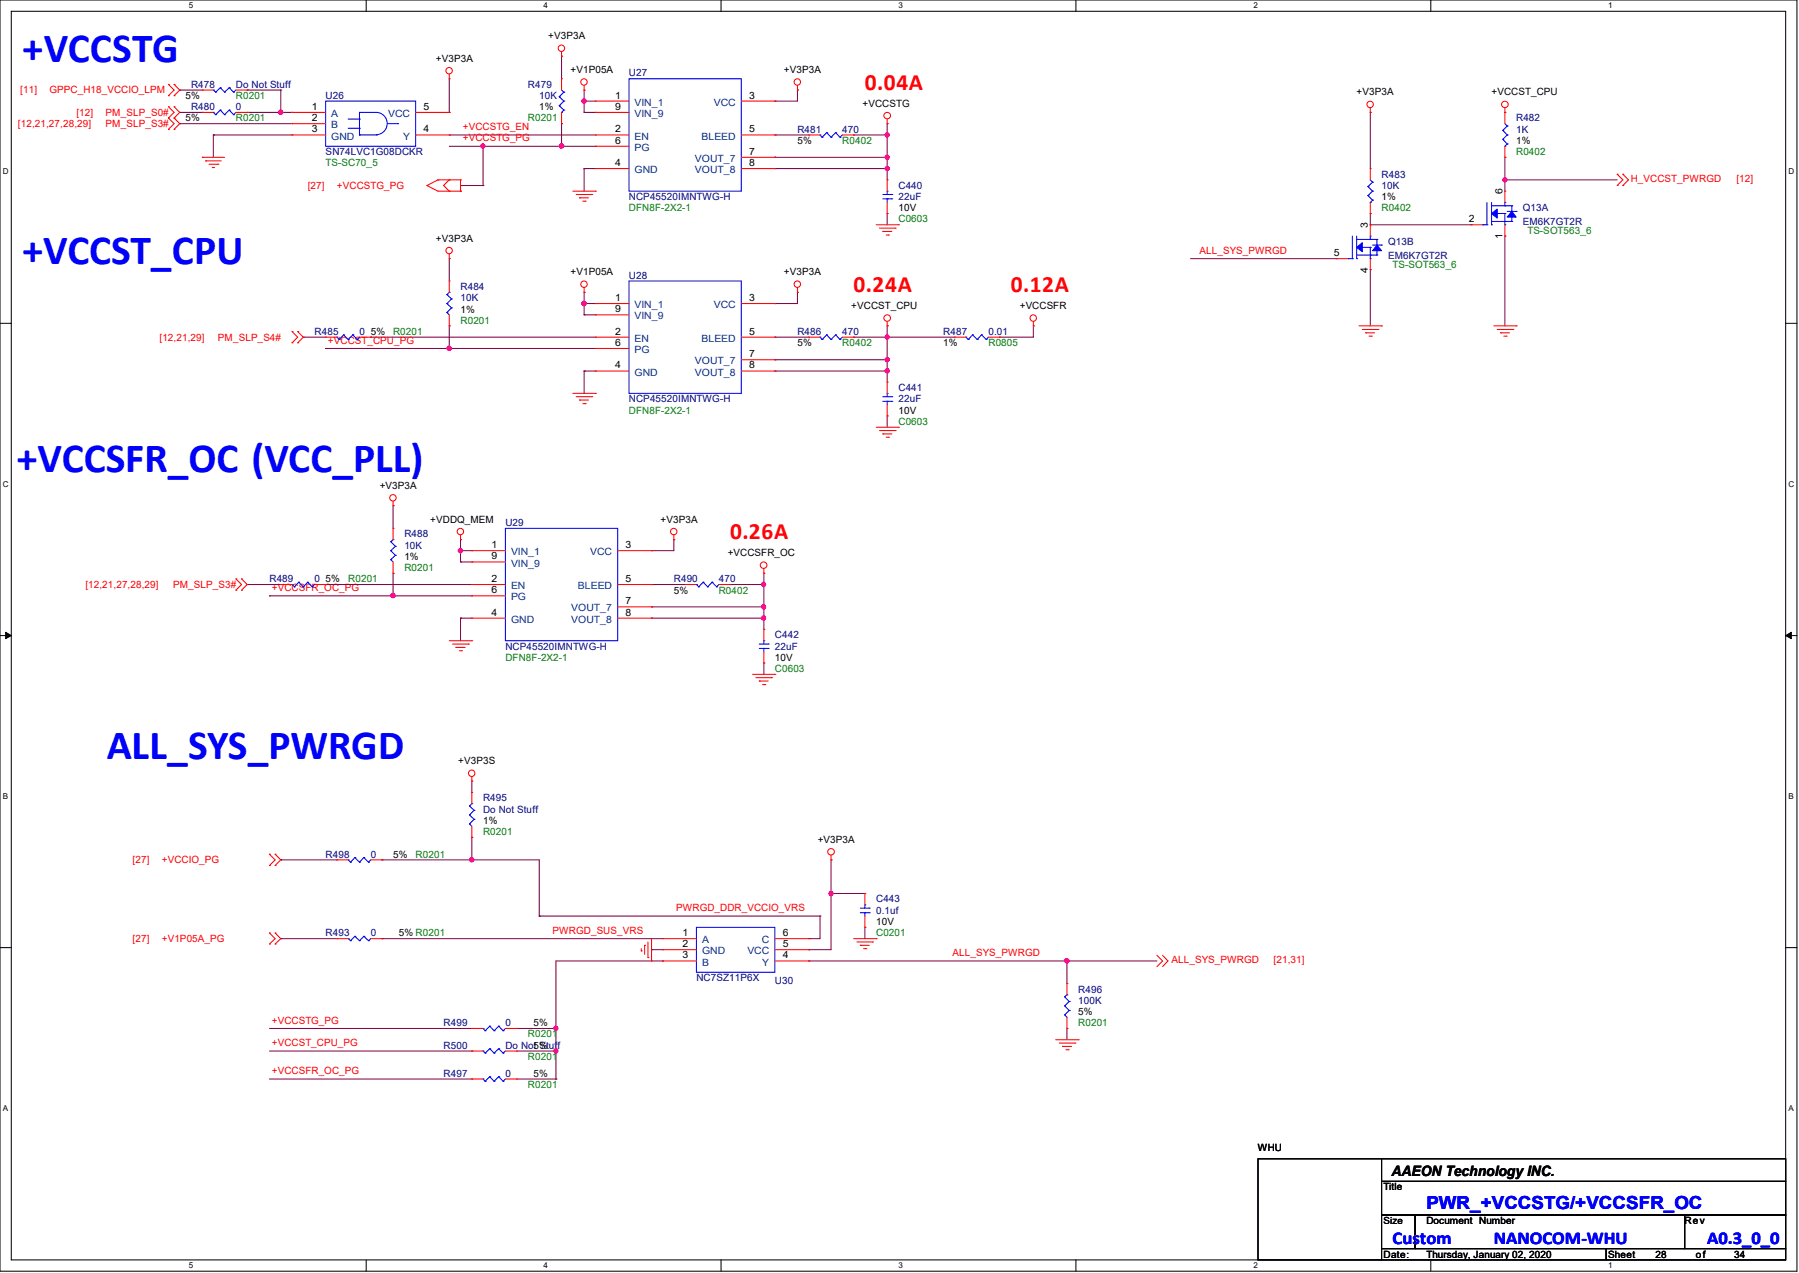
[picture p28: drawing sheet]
<svg xmlns="http://www.w3.org/2000/svg" width="297mm" height="210mm" viewBox="0 0 297 210" stroke-linecap="round" stroke-linejoin="round" font-family="sans-serif">
<defs><g id="words">
<g font-size="6.9" fill="#00f">
<text x="3.7" y="10.2">+VCCSTG</text>
<text x="3.7" y="43.6">+VCCST_CPU</text>
<text x="2.8" y="77.9">+VCCSFR_OC (VCC_PLL)</text>
<text x="17.6" y="125.2">ALL_SYS_PWRGD</text>
</g>
<g font-size="3.9" fill="#f00">
<text x="142.8" y="14.8">0.04A</text>
<text x="140.9" y="48.2">0.24A</text>
<text x="166.9" y="48.2">0.12A</text>
<text x="120.5" y="89">0.26A</text>
</g>
<g font-size="3" fill="#00f">
<text x="235.5" y="199.5">PWR_+VCCSTG/+VCCSFR_OC</text>
<text x="229.9" y="205.1">Custom</text>
<text x="246.6" y="205.1">NANOCOM-WHU</text>
<text x="281.9" y="205.1">A0.3_0_0</text>
</g>
<text font-size="2.4" x="229.7" y="193.9">AAEON Technology INC.</text>
<g font-size="1.7">
<text x="72" y="10.2">+V3P3A</text>
<text x="90.5" y="6.5">+V3P3A</text>
<text x="30.6" y="16.3">5%</text>
<text x="94.2" y="12.1">+V1P05A</text>
<text x="101.6" y="16.3">1</text>
<text x="123.7" y="16.3">3</text>
<text x="129.4" y="12.1">+V3P3A</text>
<text x="142.4" y="17.6">+VCCSTG</text>
<text x="224" y="15.7">+V3P3A</text>
<text x="246.2" y="15.7">+VCCST_CPU</text>
<text x="30.6" y="20">5%</text>
<text x="51.5" y="18.1">1</text>
<text x="51.5" y="20">2</text>
<text x="51.5" y="21.8">3</text>
<text x="69.9" y="18.1">5</text>
<text x="69.9" y="21.8">4</text>
<text x="89" y="18.2">1%</text>
<text x="101.6" y="18.1">9</text>
<text x="101.6" y="21.8">2</text>
<text x="101.6" y="23.7">6</text>
<text x="123.7" y="21.8">5</text>
<text x="131.7" y="23.7">5%</text>
<text x="250.3" y="23.7">1%</text>
<text x="101.6" y="27.4">4</text>
<text x="123.7" y="25.5">7</text>
<text x="123.7" y="27.4">8</text>
<text x="148.3" y="34.9">10V</text>
<text x="228.1" y="33">1%</text>
<text x="248" y="32.1" transform="rotate(-90 248 32.1)">6</text>
<text x="72" y="39.9">+V3P3A</text>
<text x="225.8" y="37.6" transform="rotate(-90 225.8 37.6)">3</text>
<text x="242.5" y="36.7">2</text>
<text x="248" y="39.4" transform="rotate(-90 248 39.4)">1</text>
<text x="94.2" y="45.4">+V1P05A</text>
<text x="129.4" y="45.4">+V3P3A</text>
<text x="220.2" y="42.2">5</text>
<text x="225.8" y="45" transform="rotate(-90 225.8 45)">4</text>
<text x="76" y="51.6">1%</text>
<text x="101.6" y="49.7">1</text>
<text x="101.6" y="51.5">9</text>
<text x="123.7" y="49.7">3</text>
<text x="140.5" y="51">+VCCST_CPU</text>
<text x="168.4" y="51">+VCCSFR</text>
<text x="61.2" y="55.2">5%</text>
<text x="101.6" y="55.2">2</text>
<text x="101.6" y="57.1">6</text>
<text x="123.7" y="55.2">5</text>
<text x="123.7" y="58.9">7</text>
<text x="131.7" y="57.1">5%</text>
<text x="155.7" y="57.1">1%</text>
<text x="101.6" y="60.8">4</text>
<text x="123.7" y="60.8">8</text>
<text x="148.3" y="68.2">10V</text>
<text x="62.7" y="80.6">+V3P3A</text>
<text x="71" y="86.2">+VDDQ_MEM</text>
<text x="109" y="86.2">+V3P3A</text>
<text x="66.8" y="92.3">1%</text>
<text x="81.2" y="90.4">1</text>
<text x="81.2" y="92.3">9</text>
<text x="103.3" y="90.4">3</text>
<text x="120.1" y="91.8">+VCCSFR_OC</text>
<text x="53.8" y="96.1">5%</text>
<text x="81.2" y="96">2</text>
<text x="81.2" y="97.9">6</text>
<text x="81.2" y="101.6">4</text>
<text x="103.3" y="96">5</text>
<text x="103.3" y="99.7">7</text>
<text x="103.3" y="101.6">8</text>
<text x="111.3" y="97.9">5%</text>
<text x="127.9" y="109.1">10V</text>
<text x="75.6" y="126.1">+V3P3S</text>
<text x="79.8" y="135.9">1%</text>
<text x="64.9" y="141.5">5%</text>
<text x="135" y="139.1">+V3P3A</text>
<text x="65.8" y="154.5">5% R0201</text>
<text x="112.7" y="154.4">1</text>
<text x="129.2" y="154.4">6</text>
<text x="144.7" y="152.6">10V</text>
<text x="112.7" y="156.3">2</text>
<text x="112.7" y="158.1">3</text>
<text x="129.2" y="158.1">4</text>
<text x="129.2" y="156.3">5</text>
<text x="178" y="167.4">5%</text>
<text x="88.1" y="173">5%</text>
<text x="88.1" y="169.3">5%</text>
<text x="88.1" y="177.6">5%</text>
<text x="207.7" y="189.9">WHU</text>
<text x="228.4" y="196.4">Title</text>
<text x="235.5" y="201.9">Document Number</text>
<text x="278.1" y="201.9">Rev</text>
<text x="228.4" y="207.5">Date:</text>
<text x="235.5" y="207.5">Thursday, January 02, 2020</text>
<text x="265.5" y="207.5">Sheet</text>
<text x="273.3" y="207.5">28</text>
<text x="280" y="207.5">of</text>
<text x="286.3" y="207.5">34</text>
</g>
<g font-size="1.7" fill="#f00">
<text x="3.3" y="15.4">[11]</text>
<text x="8.2" y="15.4">GPPC_H18_VCCIO_LPM</text>
<text x="3" y="21">[12,21,27,28,29]</text>
<text x="12.6" y="19.1">[12]</text>
<text x="17.4" y="21">PM_SLP_S3#</text>
<text x="17.4" y="19.1">PM_SLP_S0#</text>
<text x="76.4" y="21.5">+VCCSTG_EN</text>
<text x="76.4" y="23.3">+VCCSTG_PG</text>
<text x="50.8" y="31.2">[27]</text>
<text x="55.6" y="31.2">+VCCSTG_PG</text>
<text x="269.2" y="30.1">H_VCCST_PWRGD</text>
<text x="286.7" y="30.1">[12]</text>
<text x="198" y="41.9">ALL_SYS_PWRGD</text>
<text x="26.3" y="56.2">[12,21,29]</text>
<text x="36" y="56.2">PM_SLP_S4#</text>
<text x="54.1" y="56.7">+VCCST_CPU_PG</text>
<text x="14.1" y="97">[12,21,27,28,29]</text>
<text x="28.6" y="97">PM_SLP_S3#</text>
<text x="44.9" y="97.5">+VCCSFR_OC_PG</text>
<text x="21.9" y="142.4">[27]</text>
<text x="26.7" y="142.4">+VCCIO_PG</text>
<text x="21.9" y="155.4">[27]</text>
<text x="26.7" y="155.4">+V1P05A_PG</text>
<text x="91.2" y="154.1">PWRGD_SUS_VRS</text>
<text x="111.6" y="150.3">PWRGD_DDR_VCCIO_VRS</text>
<text x="157.3" y="157.7">ALL_SYS_PWRGD</text>
<text x="193.4" y="158.9">ALL_SYS_PWRGD</text>
<text x="210.3" y="158.9">[21,31]</text>
<text x="44.9" y="168.9">+VCCSTG_PG</text>
<text x="44.9" y="172.6">+VCCST_CPU_PG</text>
<text x="44.9" y="177.2">+VCCSFR_OC_PG</text>
</g>
<g font-size="1.7" fill="#000080">
<text x="31.5" y="14.5">R478</text>
<text x="38.9" y="14.5">Do Not Stuff</text>
<text x="53.8" y="16.3">U26</text>
<text x="87.2" y="14.5">R479</text>
<text x="89" y="16.3">10K</text>
<text x="103.8" y="12.6">U27</text>
<text x="31.5" y="18.2">R480</text>
<text x="38.9" y="18.2">0</text>
<text x="131.7" y="21.9">R481</text>
<text x="139.1" y="21.9">470</text>
<text x="250.3" y="20">R482</text>
<text x="250.3" y="21.9">1K</text>
<text x="53.8" y="25.6">SN74LVC1G08DCKR</text>
<text x="228.1" y="29.3">R483</text>
<text x="103.8" y="33">NCP45520IMNTWG-H</text>
<text x="148.3" y="31.2">C440</text>
<text x="148.3" y="33">22uF</text>
<text x="228.1" y="31.2">10K</text>
<text x="251.4" y="34.9">Q13A</text>
<text x="229.2" y="40.4">Q13B</text>
<text x="251.4" y="37.1">EM6K7GT2R</text>
<text x="76" y="47.8">R484</text>
<text x="103.8" y="46">U28</text>
<text x="229.2" y="42.7">EM6K7GT2R</text>
<text x="76" y="49.7">10K</text>
<text x="51.9" y="55.2">R485</text>
<text x="59.3" y="55.2">0</text>
<text x="131.7" y="55.2">R486</text>
<text x="139.1" y="55.2">470</text>
<text x="155.7" y="55.2">R487</text>
<text x="163.2" y="55.2">0.01</text>
<text x="148.3" y="64.5">C441</text>
<text x="103.8" y="66.4">NCP45520IMNTWG-H</text>
<text x="148.3" y="66.4">22uF</text>
<text x="66.8" y="88.6">R488</text>
<text x="83.4" y="86.8">U29</text>
<text x="66.8" y="90.5">10K</text>
<text x="44.5" y="96.1">R489</text>
<text x="51.9" y="96.1">0</text>
<text x="111.3" y="96.1">R490</text>
<text x="118.7" y="96.1">470</text>
<text x="83.4" y="107.2">NCP45520IMNTWG-H</text>
<text x="127.9" y="105.3">C442</text>
<text x="127.9" y="107.2">22uF</text>
<text x="79.8" y="132.2">R495</text>
<text x="79.8" y="134.1">Do Not Stuff</text>
<text x="53.8" y="141.5">R498</text>
<text x="61.2" y="141.5">0</text>
<text x="144.7" y="148.9">C443</text>
<text x="53.8" y="154.5">R493</text>
<text x="61.2" y="154.5">0</text>
<text x="144.7" y="150.7">0.1uf</text>
<text x="115" y="161.9">NC7SZ11P6X</text>
<text x="127.9" y="162.3">U30</text>
<text x="178" y="163.7">R496</text>
<text x="178" y="165.6">100K</text>
<text x="73.2" y="173">R500</text>
<text x="73.2" y="169.3">R499</text>
<text x="83.4" y="173">Do Not Stuff</text>
<text x="83.4" y="169.3">0</text>
<text x="73.2" y="177.6">R497</text>
<text x="83.4" y="177.6">0</text>
</g>
<g font-size="1.7" fill="#008000">
<text x="38.9" y="16.3">R0201</text>
<text x="38.9" y="20">R0201</text>
<text x="87.2" y="20">R0201</text>
<text x="139.1" y="23.7">R0402</text>
<text x="53.8" y="27.4">TS-SC70_5</text>
<text x="250.3" y="25.6">R0402</text>
<text x="103.8" y="34.9">DFN8F-2X2-1</text>
<text x="228.1" y="34.9">R0402</text>
<text x="148.3" y="36.7">C0603</text>
<text x="252.2" y="38.6">TS-SOT563_6</text>
<text x="229.9" y="44.2">TS-SOT563_6</text>
<text x="76" y="53.4">R0201</text>
<text x="64.9" y="55.2">R0201</text>
<text x="139.1" y="57.1">R0402</text>
<text x="163.2" y="57.1">R0805</text>
<text x="103.8" y="68.2">DFN8F-2X2-1</text>
<text x="148.3" y="70.1">C0603</text>
<text x="66.8" y="94.2">R0201</text>
<text x="57.5" y="96.1">R0201</text>
<text x="118.7" y="97.9">R0402</text>
<text x="83.4" y="109.1">DFN8F-2X2-1</text>
<text x="127.9" y="110.9">C0603</text>
<text x="79.8" y="137.8">R0201</text>
<text x="68.6" y="141.5">R0201</text>
<text x="144.7" y="154.5">C0201</text>
<text x="87.2" y="171.2">R0201</text>
<text x="178" y="169.3">R0201</text>
<text x="87.2" y="179.5">R0201</text>
<text x="87.2" y="174.9">R0201</text>
</g>
<g font-size="1.7" fill="#004080">
<text x="104.8" y="17.4">VIN_1</text>
<text x="117.9" y="17.4">VCC</text>
<text x="54.7" y="19.3">A</text>
<text x="54.7" y="21.2">B</text>
<text x="54.7" y="23">GND</text>
<text x="64.1" y="19.3">VCC</text>
<text x="66.5" y="23">Y</text>
<text x="104.8" y="19.3">VIN_9</text>
<text x="104.8" y="23">EN</text>
<text x="115.8" y="23">BLEED</text>
<text x="104.8" y="24.9">PG</text>
<text x="104.8" y="28.6">GND</text>
<text x="114.7" y="26.7">VOUT_7</text>
<text x="114.7" y="28.6">VOUT_8</text>
<text x="104.8" y="50.8">VIN_1</text>
<text x="104.8" y="52.7">VIN_9</text>
<text x="117.9" y="50.8">VCC</text>
<text x="104.8" y="56.4">EN</text>
<text x="104.8" y="58.3">PG</text>
<text x="115.8" y="56.4">BLEED</text>
<text x="104.8" y="62">GND</text>
<text x="114.7" y="60.1">VOUT_7</text>
<text x="114.7" y="62">VOUT_8</text>
<text x="84.4" y="91.6">VIN_1</text>
<text x="84.4" y="93.5">VIN_9</text>
<text x="97.4" y="91.6">VCC</text>
<text x="84.4" y="97.2">EN</text>
<text x="84.4" y="99.1">PG</text>
<text x="94.3" y="100.9">VOUT_7</text>
<text x="95.4" y="97.2">BLEED</text>
<text x="84.4" y="102.7">GND</text>
<text x="94.3" y="102.7">VOUT_8</text>
<text x="115.9" y="155.6">A</text>
<text x="125.8" y="155.6">C</text>
<text x="115.9" y="157.4">GND</text>
<text x="115.9" y="159.3">B</text>
<text x="123.4" y="157.4">VCC</text>
<text x="125.9" y="159.3">Y</text>
</g>
<text font-size="1.6" x="228.4" y="201.9">Size</text>
<g font-size="1.3">
<text x="31.2" y="1.4">5</text>
<text x="89.7" y="1.4">4</text>
<text x="148.3" y="1.4">3</text>
<text x="206.9" y="1.4">2</text>
<text x="265.5" y="1.4">1</text>
<text x=".5" y="28.8">D</text>
<text x="295.3" y="28.8">D</text>
<text x=".5" y="80.3">C</text>
<text x="295.3" y="80.3">C</text>
<text x=".5" y="131.8">B</text>
<text x="295.3" y="131.8">B</text>
<text x=".5" y="183.3">A</text>
<text x="295.3" y="183.3">A</text>
<text x="31.2" y="209.3">5</text>
<text x="89.7" y="209.3">4</text>
<text x="148.3" y="209.3">3</text>
<text x="206.9" y="209.3">2</text>
<text x="265.5" y="209.3">1</text>
</g>
</g></defs>
<path d="M0 0h296.7v209.7h-296.7zM1.9 1.9h292.9v206h-292.9z" fill="none" stroke="#000" stroke-width=".17"/>
<g fill="#fff">
<path d="M31.2 .2h.7v1.5h-.7z"/>
<path d="M31.2 208.1h.7v1.4h-.7z"/>
</g>
<path d="M60.5 0v1.9M60.5 207.9v1.8" fill="none" stroke="#000" stroke-width=".17"/>
<g fill="#fff">
<path d="M89.7 .2h.8v1.5h-.8z"/>
<path d="M89.7 208.1h.8v1.4h-.8z"/>
</g>
<path d="M119 0v1.9M119 207.9v1.8" fill="none" stroke="#000" stroke-width=".17"/>
<g fill="#fff">
<path d="M148.3 .2h.8v1.5h-.8z"/>
<path d="M148.3 208.1h.8v1.4h-.8z"/>
</g>
<path d="M177.6 0v1.9M177.6 207.9v1.8" fill="none" stroke="#000" stroke-width=".17"/>
<g fill="#fff">
<path d="M206.9 .2h.7v1.5h-.7z"/>
<path d="M206.9 208.1h.7v1.4h-.7z"/>
</g>
<path d="M236.2 0v1.9M236.2 207.9v1.8" fill="none" stroke="#000" stroke-width=".17"/>
<g fill="#fff">
<path d="M265.5 .2h.7v1.5h-.7z"/>
<path d="M265.5 208.1h.7v1.4h-.7z"/>
<path d="M.5 27.6h.9v1.5h-.9z"/>
<path d="M295.3 27.6h.9v1.5h-.9z"/>
<path d="M.5 79.1h.9v1.5h-.9z"/>
<path d="M295.3 79.1h.9v1.5h-.9z"/>
</g>
<path d="M0 53.3h1.9M294.8 53.3h1.9" fill="none" stroke="#000" stroke-width=".17"/>
<g fill="#fff">
<path d="M.5 130.6h.8v1.5h-.8z"/>
<path d="M295.3 130.6h.8v1.5h-.8z"/>
</g>
<path d="M0 104.9h1.9M294.8 104.9h1.9" fill="none" stroke="#000" stroke-width=".17"/>
<path d="M.9 104.3l1 .6-1 .5zM294.8 104.9l.9-.6v1.1z" fill="#000" stroke="#000" stroke-width=".17"/>
<g fill="#fff">
<path d="M.5 182.1h.8v1.5h-.8z"/>
<path d="M295.3 182.1h.8v1.5h-.8z"/>
</g>
<path d="M0 156.3h1.9M294.8 156.3h1.9M207.7 191.2h20.4v16.7h-20.4zM228.1 191.2h66.7v3.7h-66.7zM228.1 194.9h66.7v5.5h-66.7zM228.1 200.4h5.5v5.6h-5.5zM228.1 206h37.1v1.9h-37.1zM233.6 200.4h44.5v5.6h-44.5zM265.2 206h29.6v1.9h-29.6zM278.1 200.4h16.7v5.6h-16.7z" fill="none" stroke="#000" stroke-width=".17"/>
<g fill="none" stroke="#800040" stroke-width=".17">
<path d="M29.7 18.5h.1M29.7 14.9h.1M29.7 18.5h3.7M29.7 14.9h3.7M40.8 14.9h.1M40.8 18.5h7.4M40.8 14.9h5.6M46.4 18.5h.1M46.4 14.9h.1M46.4 14.9v3.6M74.2 18.5h.1M74.2 13v5.5"/>
<path d="M92.7 9.3h.1M92.7 9.3v3.7M96.4 16.7h.1M96.4 14.9h.1M96.4 18.5h.1M96.4 14.9v3.6M96.4 16.7h1.9M96.4 18.5h1.9M127.9 16.7h.1M131.7 14.9h.1M131.7 14.9v1.8h-3.8M226.2 18.5h.1"/>
<path d="M226.2 18.5v9.3M29.7 20.4h.1M29.7 20.4h18.5M35.2 22.3h.1M35.2 22.3h13M35.2 22.3v3.7M74.2 22.3h.1M74.2 24.1h24.1M74.2 22.3h24.1M76 30.6h3.8M79.8 24.1h.1M79.8 30.6h.1"/>
<path d="M79.8 24.1v6.5M92.7 24.1h.1M92.7 20.4h.1M92.7 20.4v3.7M96.4 27.8h.1M96.4 27.8v3.7M96.4 27.8h1.9M127.9 22.3h.1M127.9 27.8h.1M127.9 26h.1M127.9 27.8h18.6M127.9 22.3h5.6"/>
<path d="M127.9 26h18.6M140.9 22.3h.1M140.9 22.3h5.6M146.5 22.3h.1M146.5 20.4h.1M146.5 27.8h.1M146.5 26h.1M146.5 35.2h.1M146.5 20.4v9.3M146.5 35.2v1.9M226.2 35.2h.1M226.2 37.1h.1"/>
<path d="M226.2 35.2v1.9M226.2 37.1h16.7M248.5 26h.1M248.5 29.7h.1M248.5 38.9h.1M248.5 26v5.5M248.5 38.9v14.9M248.5 29.7h18.5M50.1 55.6h.1M50.1 55.6h3.7M53.8 57.5h.1M53.8 57.5h44.5"/>
<path d="M61.2 55.6h.1M61.2 55.6h37.1M74.2 57.5h.1M74.2 53.8h.1M74.2 42.7h.1M74.2 42.7v3.7M74.2 53.8v3.7M96.4 50.1h.1M96.4 48.2h.1M96.4 51.9h.1M96.4 48.2v3.7M96.4 50.1h1.9"/>
<path d="M96.4 51.9h1.9M127.9 50.1h.1M127.9 55.6h.1M127.9 59.4h.1M127.9 55.6h5.6M127.9 59.4h18.6M131.7 48.2h.1M131.7 48.2v1.9h-3.8M140.9 55.6h.1M140.9 55.6h16.7M146.5 55.6h.1M146.5 53.8h.1"/>
<path d="M146.5 59.4h.1M146.5 53.8v9.2M165 55.6h.1M170.6 53.8h.1M170.6 53.8v1.8h-5.6M196.6 42.7h24M220.6 42.7h.1M226.2 44.5h.1M226.2 44.5v9.3M96.4 61.2h.1M96.4 61.2v3.7M96.4 61.2h1.9"/>
<path d="M127.9 61.2h.1M127.9 61.2h18.6M146.5 61.2h.1M146.5 68.6h.1M146.5 68.6v1.9M40.8 96.4h.1M40.8 96.4h5.6M44.5 98.3h.1M44.5 98.3h33.4M53.8 96.4h.1M53.8 96.4h24.1M64.9 98.3h.1"/>
<path d="M64.9 94.6h.1M64.9 83.4h.1M64.9 83.4v3.8M64.9 94.6v3.7M76 90.8h.1M76 89h.1M76 92.7h.1M76 89v3.7M76 92.7h1.9M76 90.8h1.9M107.6 90.8h.1M107.6 96.4h.1"/>
<path d="M107.6 96.4h5.5M111.3 89h.1M111.3 89v1.8h-3.7M120.5 96.4h.1M120.5 96.4h5.6M126.1 96.4h.1M126.1 94.6h.1M126.1 94.6v9.2M76 102h.1M76 102v3.7M76 102h1.9M107.6 100.1h.1"/>
<path d="M107.6 102h.1M107.6 102h18.5M107.6 100.1h18.5M126.1 100.1h.1M126.1 102h.1M126.1 109.4h.1M126.1 109.4v1.9M77.9 128.9h.1M77.9 138.1h.1M77.9 128.9v1.8M77.9 138.1v3.8M46.4 154.9h.1"/>
<path d="M46.4 141.9h.1M46.4 154.9h9.2M46.4 141.9h9.2M63 154.9h.1M63 141.9h.1M63 154.9h46.4M63 141.9h26v9.2M77.9 141.9h.1M89 151.1h.1M89 151.1h46.4M107.6 156.7h.1M107.6 156.7h1.8"/>
<path d="M109.4 158.5h.1M109.4 158.5h-17.6v19.5M133.5 158.5h.1M133.5 156.7h.1M133.5 154.9h.1M133.5 158.5h57.5M135.4 151.1h.1M135.4 151.1v3.8h-1.9M137.2 141.9h.1M137.2 147.4h.1M137.2 141.9v14.8h-3.7M137.2 147.4h5.6"/>
<path d="M142.8 153h.1M142.8 153v1.9M176.1 158.5h.1M176.1 158.5v3.8M44.5 178h33.4M44.5 169.7h33.4M44.5 173.4h33.4M77.9 178h.1M77.9 169.7h.1M77.9 173.4h.1M85.3 169.7h.1M85.3 178h6.5"/>
<path d="M85.3 169.7h6.5M85.3 173.4h6.5M91.8 169.7h.1M91.8 178h.1M91.8 173.4h.1M176.1 169.7h.1M176.1 169.7v1.8"/>
</g>
<g fill="#f0f" stroke="#f0f" stroke-width=".17">
<circle cx="74.1" cy="57.5" r=".36"/>
<circle cx="96.4" cy="50.1" r=".36"/>
<circle cx="146.5" cy="59.3" r=".35"/>
<circle cx="146.5" cy="61.2" r=".35"/>
<circle cx="146.5" cy="55.6" r=".35"/>
<circle cx="96.4" cy="16.7" r=".36"/>
<circle cx="146.5" cy="22.2" r=".35"/>
<circle cx="92.7" cy="24.1" r=".36"/>
<circle cx="146.5" cy="27.8" r=".35"/>
<circle cx="146.5" cy="26" r=".35"/>
<circle cx="79.7" cy="24.1" r=".35"/>
<circle cx="76" cy="90.8" r=".36"/>
<circle cx="64.9" cy="98.3" r=".36"/>
<circle cx="126.1" cy="96.4" r=".35"/>
<circle cx="126.1" cy="100.1" r=".35"/>
<circle cx="126.1" cy="102" r=".35"/>
<circle cx="46.3" cy="18.5" r=".36"/>
<circle cx="248.4" cy="29.7" r=".35"/>
<circle cx="77.9" cy="141.8" r=".36"/>
<circle cx="137.2" cy="147.4" r=".35"/>
<circle cx="176.1" cy="158.5" r=".36"/>
<circle cx="91.8" cy="169.7" r=".35"/>
<circle cx="91.8" cy="173.4" r=".35"/>
</g>
<g fill="none" stroke="#f00" stroke-width=".17">
<path d="M27.8 19.5h.1M27.8 17.6h.1M27.8 15.8h.1M27.8 13.9h.1M27.8 19.5l.9 .9-.9 .9M27.8 17.6l.9 .9-.9 1M27.8 13.9l.9 1-.9 .9M28.7 19.5h.1M28.7 17.6h.1M28.7 13.9h.1M28.7 15.8h.1M28.7 19.5l1 .9-1 .9"/>
<path d="M28.7 17.6l1 .9-1 1M28.7 13.9l1 1-1 .9M33.4 14.9h.1M33.4 18.5h.1M33.4 14.9h1.8M33.4 18.5h1.8M38.9 14.9h1.9M38.9 18.5h1.9M40.8 14.9h.1M40.8 18.5h.1M48.2 18.5h.1M48.2 18.5h5.6"/>
<path d="M68.6 18.5h5.6M74.2 13h.1M74.2 18.5h.1M74.2 12.2v.8M92.7 9.3h.1M92.7 13h.1M92.7 8.6v.7M92.7 13v1.9M92.7 18.5v1.9M96.4 14.9h.1M96.4 14.1v.8M98.3 16.7h.1"/>
<path d="M98.3 18.5h.1M98.3 16.7h5.5M98.3 18.5h5.5M122.4 16.7h5.5M127.9 16.7h.1M131.7 14.9h.1M131.7 14.1v.8M146.5 19.6v.8M226.2 18.5h.1M226.2 17.8v.7M248.5 18.5h.1M248.5 17.8v2.6"/>
<path d="M27.8 21.3h.1M28.7 21.3h.1M33.4 26h.1M33.4 26h3.7M34 26.5h.1M34 26.5h2.5M34.5 27.1h1.5M35.1 27.6h.1M35.1 27.6h.3M36 27.1h.1M48.2 20.4h.1M48.2 22.3h.1"/>
<path d="M48.2 22.3h5.6M48.2 20.4h5.6M68.6 22.3h5.6M70.5 30.6h.1M70.5 30.6l1.8 .9h3.7M72.3 29.7h.1M72.3 29.7l-1.8 .9M72.3 29.7h3.7M74.2 31.5h.1M74.2 29.7h.1M74.2 22.3h.1M74.2 29.7l-1 .9 1 .9"/>
<path d="M76 31.5h.1M76 29.7h.1M76 29.7v1.8M92.7 20.4h.1M94.6 31.5h3.7M95.1 32.1h2.6M95.7 32.6h.1M95.7 32.6h1.5M96.2 33.2h.4M96.6 33.2h.1M97.7 32.1h.1M98.3 31.5h.1"/>
<path d="M98.3 22.3h.1M98.3 24.1h.1M98.3 27.8h.1M98.3 22.3h5.5M98.3 24.1h5.5M98.3 27.8h5.5M122.4 26h5.5M122.4 22.3h5.5M122.4 27.8h5.5M127.9 22.3h.1M127.9 26h.1M127.9 27.8h.1"/>
<path d="M133.5 22.3h.1M133.5 22.3h1.9M139.1 22.3h1.8M140.9 22.3h.1M144.7 37.1h3.6M145.2 37.6h2.6M145.8 38.2h.1M145.8 38.2h1.4M146.3 38.8h.4M146.5 20.4h.1M146.5 35.2h.1M146.5 29.7h.1"/>
<path d="M146.5 29.7v1.8M146.5 33.4v1.8M146.7 38.8h.1M147.8 37.6h.1M148.3 37.1h.1M226.2 37.1h.1M226.2 27.8h.1M226.2 35.2h.1M226.2 27.8v1.9M226.2 33.4v1.8M226.2 37.1v1.8M242.9 37.1h.1"/>
<path d="M242.9 37.1h1.9M248.5 26h.1M248.5 38.9h.1M248.5 31.5h.1M248.5 24.1v1.9M248.5 31.5v1.9M248.5 37.1v1.8M267 30.6h.1M267 28.7h.1M267 28.7l.9 1-.9 .9M267.9 30.6h.1M267.9 28.7h.1"/>
<path d="M267.9 28.7l1 1-1 .9M48.2 56.6h.1M48.2 54.7h.1M48.2 54.7l.9 .9-.9 1M49.1 54.7h.1M49.1 56.6h.1M49.1 54.7l1 .9-1 1M53.8 55.6h.1M53.8 55.6h1.8M59.4 55.6h1.8M61.2 55.6h.1M74.2 42.7h.1"/>
<path d="M74.2 53.8h.1M74.2 46.4h.1M74.2 41.9v.8M74.2 46.4v1.8M74.2 51.9v1.9M96.4 48.2h.1M96.4 47.5v.7M98.3 50.1h.1M98.3 51.9h.1M98.3 55.6h.1M98.3 57.5h.1M98.3 50.1h5.5"/>
<path d="M98.3 51.9h5.5M98.3 55.6h5.5M98.3 57.5h5.5M122.4 50.1h5.5M122.4 55.6h5.5M122.4 59.4h5.5M127.9 50.1h.1M127.9 55.6h.1M127.9 59.4h.1M131.7 48.2h.1M131.7 47.5v.7M133.5 55.6h.1"/>
<path d="M133.5 55.6h1.9M139.1 55.6h1.8M140.9 55.6h.1M146.5 53.8h.1M146.5 53v.8M157.6 55.6h.1M157.6 55.6h1.9M163.2 55.6h1.8M165 55.6h.1M170.6 53.8h.1M170.6 53v.8M220.6 42.7h.1"/>
<path d="M220.6 42.7h1.9M224.4 53.8h3.7M224.9 54.4h2.6M225.5 54.9h.1M225.5 54.9h1.4M226 55.5h.4M226.2 44.5h.1M226.2 42.7v1.8M226.4 55.5h.1M227.5 54.4h.1M228.1 53.8h.1M246.6 53.8h3.7"/>
<path d="M247.2 54.4h2.6M247.7 54.9h.1M247.7 54.9h1.5M248.3 55.5h.4M248.7 55.5h.1M249.8 54.4h.1M250.3 53.8h.1M94.6 64.9h3.7M95.1 65.4h2.6M95.7 66h.1M95.7 66h1.5M96.2 66.6h.4"/>
<path d="M96.6 66.6h.1M97.7 65.4h.1M98.3 64.9h.1M98.3 61.2h.1M98.3 61.2h5.5M122.4 61.2h5.5M127.9 61.2h.1M144.7 70.5h3.6M145.2 71h2.6M145.8 71.6h.1M145.8 71.6h1.4M146.3 72.1h.4"/>
<path d="M146.5 68.6h.1M146.5 63h.1M146.5 63v1.9M146.5 66.8v1.8M146.7 72.1h.1M147.8 71h.1M148.3 70.5h.1M38.9 97.4h.1M38.9 95.5h.1M38.9 95.5l1 .9-1 1M39.9 95.5h.1M39.9 97.4h.1"/>
<path d="M39.9 95.5l.9 .9-.9 1M46.4 96.4h.1M46.4 96.4h1.8M51.9 96.4h1.9M53.8 96.4h.1M64.9 83.4h.1M64.9 94.6h.1M64.9 87.2h.1M64.9 82.7v.7M64.9 87.2v1.8M64.9 92.7v1.9M76 89h.1"/>
<path d="M76 88.3v.7M77.9 90.8h.1M77.9 92.7h.1M77.9 96.4h.1M77.9 98.3h.1M77.9 96.4h5.5M77.9 90.8h5.5M77.9 92.7h5.5M77.9 98.3h5.5M102 96.4h5.6M102 90.8h5.6M107.6 90.8h.1"/>
<path d="M107.6 96.4h.1M111.3 89h.1M111.3 88.3v.7M113.1 96.4h.1M113.1 96.4h1.9M118.7 96.4h1.8M120.5 96.4h.1M126.1 94.6h.1M126.1 93.8v.8M74.2 105.7h3.7M74.7 106.3h2.6M75.3 106.8h.1"/>
<path d="M75.3 106.8h1.5M75.9 107.4h.3M76.2 107.4h.1M77.3 106.3h.1M77.9 105.7h.1M77.9 102h.1M77.9 102h5.5M102 102h5.6M102 100.1h5.6M107.6 100.1h.1M107.6 102h.1M124.2 111.3h3.7"/>
<path d="M124.8 111.8h2.6M125.3 112.4h.1M125.3 112.4h1.5M125.9 112.9h.4M126.1 109.4h.1M126.1 103.8h.1M126.1 103.8v1.9M126.1 107.6v1.8M126.3 112.9h.1M127.4 111.8h.1M127.9 111.3h.1M77.9 128.9h.1"/>
<path d="M77.9 138.1h.1M77.9 130.7h.1M77.9 128.1v.8M77.9 130.7v1.9M77.9 136.3v1.8M44.5 155.7h.1M44.5 153.9h.1M44.5 142.8h.1M44.5 140.9h.1M44.5 153.9l.9 1-.9 .8M44.5 140.9l.9 1-.9 .9M45.4 153.9h.1"/>
<path d="M45.4 155.7h.1M45.4 140.9h.1M45.4 142.8h.1M45.4 153.9l1 1-1 .8M45.4 140.9l1 1-1 .9M55.6 141.9h.1M55.6 154.9h.1M55.6 154.9h1.9M55.6 141.9h1.9M61.2 154.9h1.8M61.2 141.9h1.8M63 141.9h.1"/>
<path d="M63 154.9h.1M105.9 156.9h.1M105.9 156.5v.4M106.4 156h.1M106.4 156v1.4M107 158h.1M107 155.4v2.6M107.6 158.5h.1M107.6 154.9v3.6M109.4 154.9h.1M109.4 156.7h.1M109.4 158.5h.1"/>
<path d="M109.4 154.9h5.6M109.4 156.7h5.6M109.4 158.5h5.6M127.9 154.9h5.6M127.9 156.7h5.6M127.9 158.5h5.6M133.5 158.5h.1M133.5 156.7h.1M133.5 154.9h.1M137.2 141.9h.1M137.2 141.1v.8M140.9 154.9h3.8"/>
<path d="M141.5 155.4h2.6M142 156h.1M142 156h1.5M142.6 156.5h.4M142.8 153h.1M142.8 147.4h.1M142.8 147.4v1.9M142.8 151.1v1.9M143 156.5h.1M144.1 155.4h.1M144.7 154.9h.1M191 157.6l.9 .9-.9 1"/>
<path d="M191.9 157.6l.9 .9-.9 1M77.9 178h.1M77.9 173.4h.1M77.9 169.7h.1M77.9 178h1.9M77.9 173.4h1.9M77.9 169.7h1.9M83.4 178h1.9M83.4 173.4h1.9M83.4 169.7h1.9M85.3 178h.1M85.3 173.4h.1"/>
<path d="M85.3 169.7h.1M174.3 171.5h3.7M174.9 172.1h2.6M175.4 172.6h.1M175.4 172.6h1.5M176 173.2h.4M176.1 169.7h.1M176.1 162.3h.1M176.1 162.3v1.8M176.1 167.8v1.9M176.4 173.2h.1M177.5 172.1h.1"/>
<path d="M178 171.5h.1"/>
<circle cx="74.1" cy="11.7" r=".53"/>
<circle cx="92.7" cy="8" r=".53"/>
<circle cx="96.4" cy="13.5" r=".53"/>
<circle cx="131.6" cy="13.5" r=".53"/>
<circle cx="146.5" cy="19.1" r=".54"/>
<circle cx="226.2" cy="17.2" r=".53"/>
<circle cx="248.5" cy="17.2" r=".54"/>
<circle cx="74.1" cy="41.3" r=".53"/>
<circle cx="96.4" cy="46.9" r=".53"/>
<circle cx="131.6" cy="46.9" r=".53"/>
<circle cx="146.5" cy="52.5" r=".54"/>
<circle cx="170.6" cy="52.5" r=".53"/>
<circle cx="64.9" cy="82.1" r=".53"/>
<circle cx="76" cy="87.7" r=".53"/>
<circle cx="111.2" cy="87.7" r=".53"/>
<circle cx="126.1" cy="93.2" r=".54"/>
<circle cx="77.9" cy="127.6" r=".53"/>
<circle cx="137.2" cy="140.5" r=".54"/>
</g>
<g fill="none" stroke="#00f" stroke-width=".17">
<path d="M35.2 14.9h.1M35.2 18.5h.1M35.2 14.9l.4 .3M35.2 18.5l.4 .4M35.6 15.2h.1M35.6 18.9h.1M36.4 14.5h.1M36.4 18.2h.1M36.4 14.5l-.8 .7M36.4 14.5l.7 .7M36.4 18.2l-.8 .7M36.4 18.2l.7 .7"/>
<path d="M37.1 15.2h.1M37.1 18.9h.1M37.8 14.5h.1M37.8 18.2h.1M37.8 14.5l.8 .7M37.8 14.5l-.7 .7M37.8 18.2l.8 .7M37.8 18.2l-.7 .7M38.6 15.2h.1M38.6 18.9h.1M38.9 14.9l-.3 .3M38.9 18.5l-.3 .4"/>
<path d="M53.8 16.7h14.8v7.4h-14.8zM57.5 19.6h1.9M59.4 18.5h.1M59.4 19.6h.1M59.4 18.5h2.7a1.84 1.84 0 0 1 1.8 1.9 1.84 1.84 0 0 1-1.8 1.8M59.4 18.5v3.8M92.3 16h.1M92.3 17.4h.1M92.3 17.4l.8 .8M92.3 16l.8 .7M92.7 18.5h.1M92.7 14.9l.4 .3"/>
<path d="M93.1 18.2h.1M93.1 15.2h.1M93.1 16.7h.1M93.1 18.2l-.4 .3M93.1 15.2l-.8 .8M93.1 16.7l-.8 .7M103.8 13h18.6v18.5h-18.6zM57.5 21.2h1.9M59.4 22.3h.1M59.4 21.2h.1M59.4 22.3h2.7M62.1 22.3h.1"/>
<path d="M64 20.4h1.7M65.7 20.4h.1M135.4 22.3h.1M135.4 22.3l.3 .3M135.7 22.6h.1M136.5 21.9h.1M136.5 21.9l-.8 .7M136.5 21.9l.7 .7M137.2 22.6h.1M138 21.9h.1M138 21.9l.7 .7M138 21.9l-.8 .7"/>
<path d="M138.7 22.6h.1M139.1 22.3l-.4 .3M145.8 32.1h1.4M145.8 32.8h1.4M146.5 31.5h.1M146.5 32.8h.1M146.5 31.5v.6M146.5 32.8v.6M147.2 32.1h.1M147.2 32.8h.1M223.3 38.9v3.8M224 38.9v3.8"/>
<path d="M224 39.5h3.3M225.8 30.8h.1M225.8 32.3h.1M225.8 32.3l.8 .7M225.8 30.8l.8 .7M226.2 39.5h.1M226.2 38.9h.1M226.2 33.4h.1M226.2 38.9v.6M226.2 29.7l.4 .4M226.6 33h.1M226.6 30.1h.1"/>
<path d="M226.6 31.5h.1M226.6 33l-.4 .4M226.6 30.1l-.8 .7M226.6 31.5l-.8 .8M227.3 39.5h.1M227.3 39.5v.9M244.8 37.1h.1M244.8 37.1h.7M245.5 37.1h.1M245.5 33.4v3.7M246.3 37.1h.1M246.3 33.4v3.7"/>
<path d="M246.3 34h3.3M246.3 36.5h3.3M247.2 35.2h1.3M248.1 21.5h.1M248.1 23h.1M248.1 23l.7 .7M248.1 21.5l.7 .8M248.5 24.1h.1M248.5 34h.1M248.5 36.5h.1M248.5 35.2h.1M248.5 37.1h.1"/>
<path d="M248.5 33.4h.1M248.5 20.4l.3 .4M248.5 33.4v.6M248.5 35.2v1.9M248.8 23.7h.1M248.8 20.8h.1M248.8 22.3h.1M248.8 23.7l-.3 .4M248.8 20.8l-.7 .7M248.8 22.3l-.7 .7M248.8 34.9h1.5M249.6 36.5h.1"/>
<path d="M249.6 35.8h.1M249.6 34h.1M249.6 34.9h.1M249.6 34v.9M249.6 35.8v.7M250.3 34.9h.1M55.6 55.6h.1M55.6 55.6l.4 .4M56 56h.1M56.7 55.2h.1M56.7 55.2l-.7 .8M56.7 55.2l.8 .8"/>
<path d="M57.5 56h.1M58.3 55.2h.1M58.3 55.2l.7 .8M58.3 55.2l-.8 .8M59 56h.1M59.4 55.6l-.4 .4M73.8 48.6h.1M73.8 51.6h.1M73.8 50.1h.1M73.8 48.6l.7 .7M73.8 51.6l.4 .3M73.8 50.1l.7 .7"/>
<path d="M74.2 48.2h.1M74.2 48.2l-.4 .4M74.5 50.8h.1M74.5 49.3h.1M74.5 50.8l-.7 .8M74.5 49.3l-.7 .8M103.8 46.4h18.6v18.5h-18.6zM135.4 55.6h.1M135.4 55.6l.3 .4M135.7 56h.1M136.5 55.2h.1M136.5 55.2l-.8 .8"/>
<path d="M136.5 55.2l.7 .8M137.2 56h.1M138 55.2h.1M138 55.2l.7 .8M138 55.2l-.8 .8M138.7 56h.1M139.1 55.6l-.4 .4M159.5 55.6h.1M159.5 55.6l.4 .4M159.9 56h.1M160.6 55.2h.1M160.6 55.2l-.7 .8"/>
<path d="M160.6 55.2l.7 .8M161.3 56h.1M162.1 55.2h.1M162.1 55.2l.7 .8M162.1 55.2l-.8 .8M162.8 56h.1M163.2 55.6l-.4 .4M222.5 42.7h.1M222.5 42.7h.8M223.3 42.7h.1M224 42.7h.1M224 42.1h3.3"/>
<path d="M224.9 40.8h1.3M226.2 42.1h.1M226.2 40.8h.1M226.2 42.7h.1M226.2 40.8v1.9M226.6 40.4h1.5M227.3 42.1h.1M227.3 41.4h.1M227.3 40.4h.1M227.3 41.4v.7M228.1 40.4h.1M145.8 65.4h1.4"/>
<path d="M145.8 66.2h1.4M146.5 64.9h.1M146.5 66.2h.1M146.5 64.9v.5M146.5 66.2v.6M147.2 65.4h.1M147.2 66.2h.1M48.2 96.4h.1M48.2 96.4l.4 .4M48.6 96.8h.1M49.3 96.1h.1M49.3 96.1l-.7 .7"/>
<path d="M49.3 96.1l.8 .7M50.1 96.8h.1M50.8 96.1h.1M50.8 96.1l.8 .7M50.8 96.1l-.7 .7M51.6 96.8h.1M51.9 96.4l-.3 .4M64.5 89.4h.1M64.5 92.3h.1M64.5 90.8h.1M64.5 89.4l.8 .7M64.5 92.3l.4 .4"/>
<path d="M64.5 90.8l.8 .8M64.9 89h.1M64.9 89l-.4 .4M65.3 91.6h.1M65.3 90.1h.1M65.3 91.6l-.8 .7M65.3 90.1l-.8 .7M83.4 87.2h18.6v18.5h-18.6zM115 96.4h.1M115 96.4l.4 .4M115.4 96.8h.1M116.1 96.1h.1"/>
<path d="M116.1 96.1l-.7 .7M116.1 96.1l.7 .7M116.8 96.8h.1M117.6 96.1h.1M117.6 96.1l.7 .7M117.6 96.1l-.8 .7M118.3 96.8h.1M118.7 96.4l-.4 .4M125.3 106.3h1.5M125.3 107h1.5M126.1 105.7h.1M126.1 107h.1"/>
<path d="M126.1 105.7v.6M126.1 107v.6M126.8 106.3h.1M126.8 107h.1M77.5 133h.1M77.5 135.9h.1M77.5 134.5h.1M77.5 133l.8 .7M77.5 135.9l.4 .4M77.5 134.5l.8 .7M77.9 132.6h.1M77.9 132.6l-.4 .4"/>
<path d="M78.3 135.2h.1M78.3 133.7h.1M78.3 135.2l-.8 .7M78.3 133.7l-.8 .8M57.5 141.9h.1M57.5 154.9h.1M57.5 141.9l.4 .3M57.5 154.9l.4 .3M57.9 142.2h.1M57.9 155.2h.1M58.6 141.5h.1M58.6 154.5h.1"/>
<path d="M58.6 141.5l-.7 .7M58.6 141.5l.8 .7M58.6 154.5l-.7 .7M58.6 154.5l.8 .7M59.4 142.2h.1M59.4 155.2h.1M60.1 141.5h.1M60.1 154.5h.1M60.1 141.5l.7 .7M60.1 141.5l-.7 .7M60.1 154.5l.7 .7M60.1 154.5l-.7 .7"/>
<path d="M60.8 142.2h.1M60.8 155.2h.1M61.2 141.9l-.4 .3M61.2 154.9l-.4 .3M115 153h12.9v7.4h-12.9zM142 149.8h1.5M142 150.6h1.5M142.8 149.3h.1M142.8 150.6h.1M142.8 149.3v.5M142.8 150.6v.5M143.5 149.8h.1"/>
<path d="M143.5 150.6h.1M79.8 178h.1M79.8 173.4h.1M79.8 169.7h.1M79.8 178l.3 .4M79.8 173.4l.3 .3M79.8 169.7l.3 .4M80.1 178.4h.1M80.1 173.7h.1M80.1 170.1h.1M80.9 177.6h.1M80.9 173h.1"/>
<path d="M80.9 169.3h.1M80.9 177.6l-.8 .8M80.9 177.6l.7 .8M80.9 173l-.8 .7M80.9 173l.7 .7M80.9 169.3l-.8 .8M80.9 169.3l.7 .8M81.6 178.4h.1M81.6 173.7h.1M81.6 170.1h.1M82.3 177.6h.1M82.3 173h.1"/>
<path d="M82.3 169.3h.1M82.3 177.6l.8 .8M82.3 177.6l-.7 .8M82.3 173l.8 .7M82.3 173l-.7 .7M82.3 169.3l.8 .8M82.3 169.3l-.7 .8M83.1 178.4h.1M83.1 173.7h.1M83.1 170.1h.1M83.4 178l-.3 .4M83.4 173.4l-.3 .3"/>
<path d="M83.4 169.7l-.3 .4M175.8 164.5h.1M175.8 167.4h.1M175.8 165.9h.1M175.8 164.5l.7 .7M175.8 167.4l.3 .4M175.8 165.9l.7 .8M176.1 164.1h.1M176.1 164.1l-.3 .4M176.5 166.7h.1M176.5 165.2h.1M176.5 166.7l-.7 .7"/>
<path d="M176.5 165.2l-.7 .7"/>
</g>
<g fill="#00f" stroke="#00f" stroke-width=".17">
<path d="M224 40.8l.9-.8v1.5z" fill-rule="evenodd"/>
<path d="M227.3 40.4l.8 1h-1.5z" fill-rule="evenodd"/>
<path d="M246.3 35.2l.9-.7v1.5z" fill-rule="evenodd"/>
<path d="M249.6 34.9l.7 .9h-1.5z" fill-rule="evenodd"/>
</g>
<use href="#words"/>
</svg>
